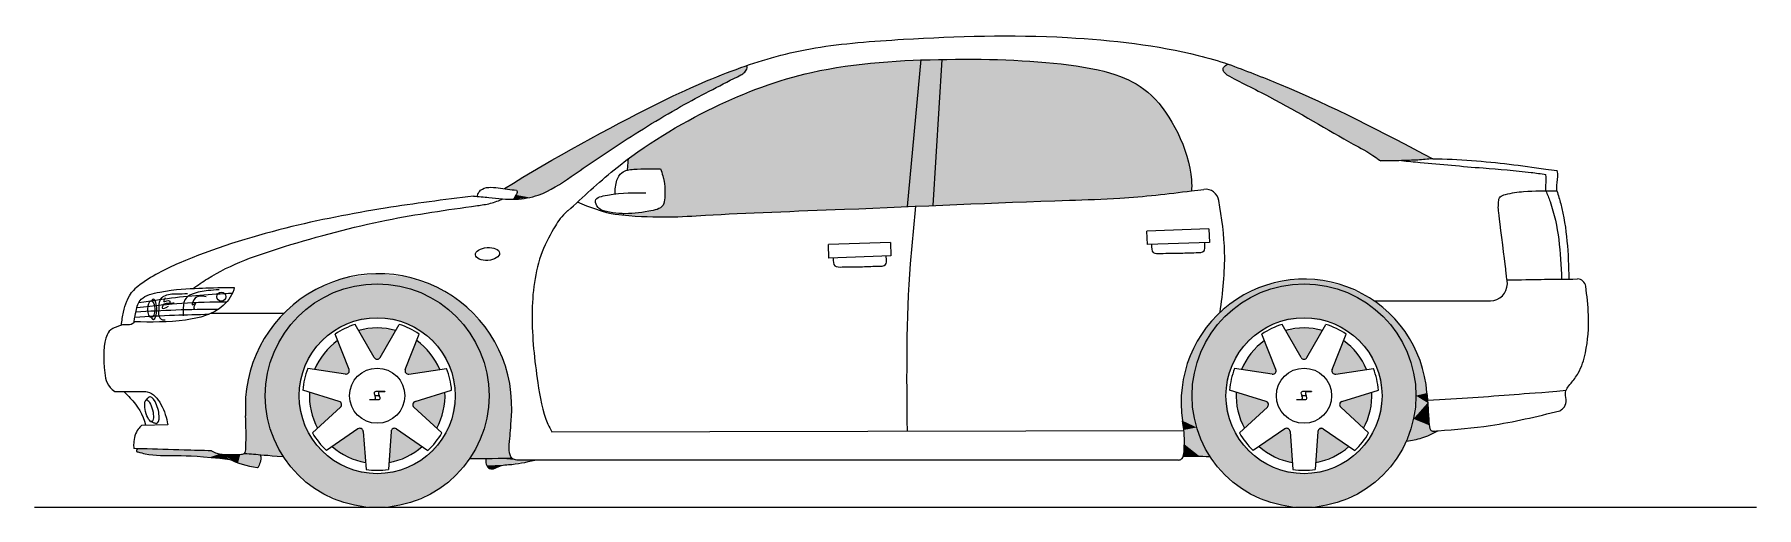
# Model space of a CAD drawing. Header units: millimetres. Extents: x 302.28 to 307.36, y 302.78 to 304.17.
import ezdxf

# ---------------------------------------------------------------- set-up
doc = ezdxf.new("R2010")
doc.units = ezdxf.units.MM
doc.layers.add('HATCH', color=7, linetype='Continuous')

# ---------------------------------------------------------------- blocks, each defined once
blk = doc.blocks.new('*U1')
at = {"layer": 'HATCH', "color": 251, "linetype": 'Continuous'}
for points in [[(116.4337, 119.6173), (116.3881, 119.6921), (116.3814, 119.6005)], [(116.3881, 119.6921), (116.4337, 119.6173), (116.3909, 119.6983)], [(116.3909, 119.6983), (116.4795, 119.6478), (116.3971, 119.7013)], [(116.4795, 119.6478), (116.3909, 119.6983), (116.4337, 119.6173)], [(116.4037, 119.6996), (116.3971, 119.7013), (116.4795, 119.6478)]]:
    blk.add_solid(points, dxfattribs=at)
blk = doc.blocks.new('*U2')
at = {"layer": 'HATCH', "color": 251, "linetype": 'Continuous'}
for points in [[(116.4519, 119.77), (116.5467, 119.8078), (116.4534, 119.7767)], [(116.5467, 119.8078), (116.4519, 119.77), (116.5419, 119.753)], [(116.4589, 119.7809), (116.4534, 119.7767), (116.5467, 119.8078)], [(116.455, 119.764), (116.5419, 119.753), (116.4519, 119.77)], [(116.5419, 119.753), (116.455, 119.764), (116.5224, 119.7016)]]:
    blk.add_solid(points, dxfattribs=at)
blk = doc.blocks.new('*U3')
at = {"layer": 'HATCH', "color": 251, "linetype": 'Continuous'}
for points in [[(116.4298, 119.8747), (116.4296, 119.8678), (116.4635, 119.9601)], [(116.4339, 119.8625), (116.4635, 119.9601), (116.4296, 119.8678)], [(116.4635, 119.9601), (116.4339, 119.8625), (116.5033, 119.9222)], [(116.4406, 119.8611), (116.5033, 119.9222), (116.4339, 119.8625)], [(116.5033, 119.9222), (116.4406, 119.8611), (116.5314, 119.8749)]]:
    blk.add_solid(points, dxfattribs=at)
blk = doc.blocks.new('*U4')
at = {"layer": 'HATCH', "color": 251, "linetype": 'Continuous'}
for points in [[(116.2925, 119.99), (116.3504, 119.906), (116.3469, 119.9975)], [(116.3383, 119.9104), (116.3435, 119.906), (116.2925, 119.99)], [(116.3504, 119.906), (116.2925, 119.99), (116.3435, 119.906)], [(116.3556, 119.9104), (116.3469, 119.9975), (116.3504, 119.906)], [(116.3469, 119.9975), (116.3556, 119.9104), (116.4014, 119.99)]]:
    blk.add_solid(points, dxfattribs=at)
blk = doc.blocks.new('*U5')
at = {"layer": 'HATCH', "color": 251, "linetype": 'Continuous'}
for points in [[(116.1906, 119.9222), (116.2641, 119.8747), (116.2304, 119.9601)], [(116.1625, 119.8749), (116.2643, 119.8678), (116.1906, 119.9222)], [(116.2641, 119.8747), (116.1906, 119.9222), (116.2643, 119.8678)], [(116.2533, 119.8611), (116.26, 119.8625), (116.1625, 119.8749)], [(116.2643, 119.8678), (116.1625, 119.8749), (116.26, 119.8625)]]:
    blk.add_solid(points, dxfattribs=at)
blk = doc.blocks.new('*U6')
at = {"layer": 'HATCH', "color": 251, "linetype": 'Continuous'}
for points in [[(116.152, 119.753), (116.235, 119.7809), (116.1472, 119.8078)], [(116.235, 119.7809), (116.152, 119.753), (116.2404, 119.7767)], [(116.1714, 119.7016), (116.2404, 119.7767), (116.152, 119.753)], [(116.2404, 119.7767), (116.1714, 119.7016), (116.242, 119.77)], [(116.2388, 119.764), (116.242, 119.77), (116.1714, 119.7016)]]:
    blk.add_solid(points, dxfattribs=at)
blk = doc.blocks.new('*U7')
at = {"layer": 'HATCH', "color": 251, "linetype": 'Continuous'}
for points in [[(116.2602, 119.6173), (116.2902, 119.6996), (116.2144, 119.6478)], [(116.3125, 119.6005), (116.2968, 119.7013), (116.2602, 119.6173)], [(116.2902, 119.6996), (116.2602, 119.6173), (116.2968, 119.7013)], [(116.2968, 119.7013), (116.3125, 119.6005), (116.303, 119.6983)], [(116.3058, 119.6921), (116.303, 119.6983), (116.3125, 119.6005)]]:
    blk.add_solid(points, dxfattribs=at)
blk = doc.blocks.new('*U8')
at = {"layer": 'HATCH', "color": 251, "linetype": 'Continuous'}
for points in [[(119.114, 119.6005), (119.1664, 119.6173), (119.1207, 119.6921)], [(119.1207, 119.6921), (119.2121, 119.6478), (119.1236, 119.6983)], [(119.2121, 119.6478), (119.1207, 119.6921), (119.1664, 119.6173)], [(119.1236, 119.6983), (119.1364, 119.6996), (119.1297, 119.7013)], [(119.1364, 119.6996), (119.1236, 119.6983), (119.2121, 119.6478)]]:
    blk.add_solid(points, dxfattribs=at)
blk = doc.blocks.new('*U9')
at = {"layer": 'HATCH', "color": 251, "linetype": 'Continuous'}
for points in [[(119.1846, 119.77), (119.2551, 119.7016), (119.1861, 119.7767)], [(119.1861, 119.7767), (119.2746, 119.753), (119.1915, 119.7809)], [(119.2746, 119.753), (119.1861, 119.7767), (119.2551, 119.7016)], [(119.2793, 119.8078), (119.1915, 119.7809), (119.2746, 119.753)], [(119.2551, 119.7016), (119.1846, 119.77), (119.1877, 119.764)]]:
    blk.add_solid(points, dxfattribs=at)
blk = doc.blocks.new('*U10')
at = {"layer": 'HATCH', "color": 251, "linetype": 'Continuous'}
for points in [[(119.1961, 119.9601), (119.1624, 119.8747), (119.236, 119.9222)], [(119.1622, 119.8678), (119.236, 119.9222), (119.1624, 119.8747)], [(119.236, 119.9222), (119.1622, 119.8678), (119.264, 119.8749)], [(119.1665, 119.8625), (119.264, 119.8749), (119.1622, 119.8678)], [(119.264, 119.8749), (119.1665, 119.8625), (119.1732, 119.8611)]]:
    blk.add_solid(points, dxfattribs=at)
blk = doc.blocks.new('*U11')
at = {"layer": 'HATCH', "color": 251, "linetype": 'Continuous'}
for points in [[(119.0251, 119.99), (119.0709, 119.9104), (119.0796, 119.9975)], [(119.0762, 119.906), (119.0796, 119.9975), (119.0709, 119.9104)], [(119.0796, 119.9975), (119.0762, 119.906), (119.134, 119.99)], [(119.083, 119.906), (119.134, 119.99), (119.0762, 119.906)], [(119.134, 119.99), (119.083, 119.906), (119.0883, 119.9104)]]:
    blk.add_solid(points, dxfattribs=at)
blk = doc.blocks.new('*U12')
at = {"layer": 'HATCH', "color": 251, "linetype": 'Continuous'}
for points in [[(118.9232, 119.9222), (118.9927, 119.8625), (118.9631, 119.9601)], [(118.9969, 119.8678), (118.9631, 119.9601), (118.9927, 119.8625)], [(118.9631, 119.9601), (118.9969, 119.8678), (118.9968, 119.8747)], [(118.8952, 119.8749), (118.9859, 119.8611), (118.9232, 119.9222)], [(118.9927, 119.8625), (118.9232, 119.9222), (118.9859, 119.8611)]]:
    blk.add_solid(points, dxfattribs=at)
blk = doc.blocks.new('*U13')
at = {"layer": 'HATCH', "color": 251, "linetype": 'Continuous'}
for points in [[(118.8846, 119.753), (118.9746, 119.77), (118.8798, 119.8078)], [(118.9731, 119.7767), (118.8798, 119.8078), (118.9746, 119.77)], [(118.8798, 119.8078), (118.9731, 119.7767), (118.9676, 119.7809)], [(118.9746, 119.77), (118.8846, 119.753), (118.9715, 119.764)], [(118.9041, 119.7016), (118.9715, 119.764), (118.8846, 119.753)]]:
    blk.add_solid(points, dxfattribs=at)
blk = doc.blocks.new('*U14')
at = {"layer": 'HATCH', "color": 251, "linetype": 'Continuous'}
for points in [[(119.0294, 119.7013), (118.947, 119.6478), (119.0356, 119.6983)], [(118.947, 119.6478), (119.0294, 119.7013), (119.0228, 119.6996)], [(118.9928, 119.6173), (119.0356, 119.6983), (118.947, 119.6478)], [(119.0356, 119.6983), (118.9928, 119.6173), (119.0384, 119.6921)], [(119.0451, 119.6005), (119.0384, 119.6921), (118.9928, 119.6173)]]:
    blk.add_solid(points, dxfattribs=at)
blk = doc.blocks.new('*U15')
at = {"layer": 'HATCH', "color": 251, "linetype": 'Continuous'}
for points in [[(116.2537, 120.1449), (116.169, 120.1125), (116.3469, 120.1275)], [(116.3435, 120.1571), (116.2537, 120.1449), (116.4337, 120.1484)], [(116.4337, 120.1484), (116.2537, 120.1449), (116.3469, 120.1275)], [(116.4337, 120.1484), (116.3469, 120.1275), (116.5195, 120.1192)], [(116.169, 120.1125), (116.0941, 120.0615), (116.1819, 120.0833)], [(116.1819, 120.0833), (116.0941, 120.0615), (116.1136, 120.0309)], [(116.3469, 120.1275), (116.169, 120.1125), (116.2615, 120.1163)], [(116.2615, 120.1163), (116.169, 120.1125), (116.1819, 120.0833)], [(116.3469, 120.1275), (116.4324, 120.1163), (116.5195, 120.1192)], [(116.5195, 120.1192), (116.4324, 120.1163), (116.5963, 120.0711)], [(116.4324, 120.1163), (116.5119, 120.0833), (116.5963, 120.0711)], [(116.5119, 120.0833), (116.5803, 120.0309), (116.5963, 120.0711)], [(116.0941, 120.0615), (116.0329, 119.9947), (116.1136, 120.0309)], [(116.1136, 120.0309), (116.0329, 119.9947), (116.0612, 119.9625)], [(116.5963, 120.0711), (116.5803, 120.0309), (116.6601, 120.0067)], [(116.5803, 120.0309), (116.6327, 119.9625), (116.6601, 120.0067)], [(116.0329, 119.9947), (115.9885, 119.9156), (116.0612, 119.9625)], [(116.6601, 120.0067), (116.6327, 119.9625), (116.7074, 119.9294)], [(116.0612, 119.9625), (115.9885, 119.9156), (116.0282, 119.8829)], [(116.6327, 119.9625), (116.6657, 119.8829), (116.7074, 119.9294)], [(116.7074, 119.9294), (116.6657, 119.8829), (116.7357, 119.8433)], [(115.9885, 119.9156), (115.9635, 119.8285), (116.0282, 119.8829)], [(116.0282, 119.8829), (115.9635, 119.8285), (116.0169, 119.7975)], [(116.6657, 119.8829), (116.6769, 119.7975), (116.7357, 119.8433)], [(115.9635, 119.8285), (115.9592, 119.738), (116.0169, 119.7975)], [(116.7357, 119.8433), (116.6769, 119.7975), (116.7435, 119.7531)], [(116.0169, 119.7975), (115.9592, 119.738), (116.0305, 119.7038)], [(116.6769, 119.7975), (116.6624, 119.7007), (116.7435, 119.7531)], [(115.9592, 119.738), (115.9602, 119.686), (116.0305, 119.7038)], [(116.7435, 119.7531), (116.6624, 119.7007), (116.7421, 119.7241)], [(115.9602, 119.686), (115.9565, 119.6279), (116.0702, 119.6178)], [(116.0305, 119.7038), (115.9602, 119.686), (116.0702, 119.6178)], [(116.6624, 119.7007), (116.6202, 119.6124), (116.7377, 119.6694)], [(116.7421, 119.7241), (116.6624, 119.7007), (116.7406, 119.7025)], [(116.7406, 119.7025), (116.6624, 119.7007), (116.7377, 119.6694)], [(115.9565, 119.6279), (115.9964, 119.624), (116.0442, 119.62)], [(115.9565, 119.6279), (116.0442, 119.62), (116.0702, 119.6178)], [(115.9964, 119.624), (116.0241, 119.6216), (116.0442, 119.62)], [(116.7377, 119.6694), (116.6202, 119.6124), (116.7361, 119.6377)], [(116.7361, 119.6377), (116.6202, 119.6124), (116.7437, 119.6141)], [(116.7437, 119.6141), (116.6202, 119.6124), (116.7035, 119.6128)], [(116.7035, 119.6128), (116.6202, 119.6124), (116.6701, 119.6126)]]:
    blk.add_solid(points, dxfattribs=at)
blk = doc.blocks.new('*U16')
at = {"layer": 'HATCH', "color": 251, "linetype": 'Continuous'}
for points in [[(116.7024, 119.6128), (116.6682, 119.6126), (116.759, 119.6075)], [(116.6682, 119.6126), (116.6702, 119.5916), (116.759, 119.6075)], [(116.8115, 119.6075), (116.6702, 119.5916), (116.7285, 119.594)], [(116.6702, 119.5916), (116.8115, 119.6075), (116.759, 119.6075)], [(116.7285, 119.594), (116.6702, 119.5916), (116.6863, 119.5814)], [(116.6702, 119.5916), (116.6771, 119.5833), (116.6863, 119.5814)], [(116.7437, 119.6141), (116.7024, 119.6128), (116.759, 119.6075)]]:
    blk.add_solid(points, dxfattribs=at)
blk = doc.blocks.new('*U17')
at = {"layer": 'HATCH', "color": 252, "linetype": 'Continuous'}
for points in [[(115.6397, 119.6413), (115.6372, 119.634), (115.8583, 119.6349)], [(115.8583, 119.6349), (115.6372, 119.634), (115.8831, 119.6258)], [(115.6372, 119.634), (115.6437, 119.6311), (115.8831, 119.6258)], [(115.6437, 119.6311), (115.658, 119.6275), (115.8831, 119.6258)], [(115.658, 119.6275), (115.6857, 119.6228), (115.8831, 119.6258)], [(115.8831, 119.6258), (115.6857, 119.6228), (115.8094, 119.6193)], [(115.8831, 119.6258), (115.8094, 119.6193), (115.8531, 119.6159)], [(115.8831, 119.6258), (115.8531, 119.6159), (115.9126, 119.6094)], [(115.6857, 119.6228), (115.7452, 119.6208), (115.8094, 119.6193)]]:
    blk.add_solid(points, dxfattribs=at)
blk = doc.blocks.new('*U18')
at = {"layer": 'HATCH', "color": 251, "linetype": 'Continuous'}
for points in [[(115.8831, 119.6258), (115.9369, 119.5996), (115.9435, 119.6246)], [(115.9435, 119.6246), (115.9369, 119.5996), (116.0022, 119.6235)], [(116.0022, 119.6235), (115.9369, 119.5996), (116.0014, 119.5999)], [(115.9565, 119.6279), (115.9435, 119.6246), (116.0022, 119.6235)], [(116.0014, 119.5999), (115.9369, 119.5996), (115.9955, 119.5852)]]:
    blk.add_solid(points, dxfattribs=at)
blk = doc.blocks.new('*U19')
at = {"layer": 'HATCH', "linetype": 'Continuous'}
for points in [[(117.9866, 120.3586), (118.6284, 120.6844), (118.0127, 120.7895)], [(118.0127, 120.7895), (118.5791, 120.7203), (118.1245, 120.7899)], [(118.5791, 120.7203), (118.0127, 120.7895), (118.6284, 120.6844)], [(118.5296, 120.7423), (118.1245, 120.7899), (118.5791, 120.7203)], [(118.1245, 120.7899), (118.5296, 120.7423), (118.2319, 120.7867)], [(118.4332, 120.7665), (118.2319, 120.7867), (118.5296, 120.7423)], [(118.2319, 120.7867), (118.4332, 120.7665), (118.3348, 120.7792)], [(118.6284, 120.6844), (117.9866, 120.3586), (118.675, 120.6289)], [(118.3611, 120.3734), (118.675, 120.6289), (117.9866, 120.3586)], [(118.675, 120.6289), (118.3611, 120.3734), (118.7142, 120.558)], [(118.5553, 120.3817), (118.7142, 120.558), (118.3611, 120.3734)], [(118.7142, 120.558), (118.5553, 120.3817), (118.7404, 120.4792)], [(118.7479, 120.4018), (118.7404, 120.4792), (118.5553, 120.3817)], [(118.7404, 120.4792), (118.7479, 120.4018), (118.747, 120.4391)], [(118.748, 120.4018), (118.747, 120.4391), (118.7479, 120.4018)]]:
    blk.add_solid(points, dxfattribs=at)
blk = doc.blocks.new('*U20')
at = {"layer": 'HATCH', "color": 251, "linetype": 'Continuous'}
for points in [[(119.0392, 120.1391), (118.9581, 120.1203), (119.0796, 120.1275)], [(119.0392, 120.1391), (119.0796, 120.1275), (119.1224, 120.1389)], [(119.1224, 120.1389), (119.0796, 120.1275), (119.2034, 120.1198)], [(118.8834, 120.0834), (118.8191, 120.0306), (118.9146, 120.0833)], [(118.9146, 120.0833), (118.8191, 120.0306), (118.8462, 120.0309)], [(118.9581, 120.1203), (118.8834, 120.0834), (118.9942, 120.1163)], [(118.9942, 120.1163), (118.8834, 120.0834), (118.9146, 120.0833)], [(119.0796, 120.1275), (118.9581, 120.1203), (118.9942, 120.1163)], [(119.0796, 120.1275), (119.165, 120.1163), (119.2034, 120.1198)], [(119.2034, 120.1198), (119.165, 120.1163), (119.278, 120.0827)], [(119.165, 120.1163), (119.2446, 120.0833), (119.278, 120.0827)], [(119.2446, 120.0833), (119.3129, 120.0309), (119.278, 120.0827)], [(119.278, 120.0827), (119.3129, 120.0309), (119.3421, 120.0297)], [(118.8191, 120.0306), (118.7685, 119.9644), (118.7938, 119.9625)], [(118.8462, 120.0309), (118.8191, 120.0306), (118.7938, 119.9625)], [(119.3129, 120.0309), (119.3654, 119.9625), (119.3421, 120.0297)], [(119.3421, 120.0297), (119.3654, 119.9625), (119.3924, 119.9633)], [(118.7685, 119.9644), (118.7344, 119.8885), (118.7938, 119.9625)], [(118.7938, 119.9625), (118.7344, 119.8885), (118.7608, 119.8829)], [(119.3924, 119.9633), (119.3654, 119.9625), (119.4263, 119.8873)], [(119.3654, 119.9625), (119.3983, 119.8829), (119.4263, 119.8873)], [(118.7344, 119.8885), (118.7184, 119.8068), (118.7608, 119.8829)], [(118.7608, 119.8829), (118.7184, 119.8068), (118.7496, 119.7975)], [(119.4263, 119.8873), (119.3983, 119.8829), (119.442, 119.8055)], [(119.3983, 119.8829), (119.4096, 119.7975), (119.442, 119.8055)], [(118.7184, 119.8068), (118.7215, 119.7236), (118.7496, 119.7975)], [(118.7496, 119.7975), (118.7215, 119.7236), (118.7631, 119.704)], [(119.4096, 119.7975), (119.4024, 119.7292), (119.444, 119.7765)], [(119.444, 119.7765), (119.4024, 119.7292), (119.4454, 119.7563)], [(119.442, 119.8055), (119.4096, 119.7975), (119.444, 119.7765)], [(119.4024, 119.7292), (119.3813, 119.6639), (119.4487, 119.7103)], [(119.4454, 119.7563), (119.4024, 119.7292), (119.4472, 119.7337)], [(119.4472, 119.7337), (119.4024, 119.7292), (119.4487, 119.7103)], [(118.7215, 119.7236), (118.725, 119.6964), (118.7631, 119.704)], [(118.7631, 119.704), (118.725, 119.6964), (118.8026, 119.6181)], [(118.725, 119.6964), (118.7265, 119.6778), (118.8026, 119.6181)], [(118.7265, 119.6778), (118.7267, 119.6544), (118.8026, 119.6181)], [(119.4487, 119.7103), (119.3813, 119.6639), (119.4538, 119.6959)], [(119.4538, 119.6959), (119.3813, 119.6639), (119.4742, 119.6941)], [(119.4742, 119.6941), (119.3813, 119.6639), (119.4278, 119.6736)], [(118.7267, 119.6544), (118.7235, 119.6195), (118.7525, 119.6194)], [(118.7267, 119.6544), (118.7525, 119.6194), (118.7716, 119.6191)], [(118.7267, 119.6544), (118.7716, 119.6191), (118.8026, 119.6181)]]:
    blk.add_solid(points, dxfattribs=at)
blk = doc.blocks.new('*U21')
at = {"layer": 'HATCH', "linetype": 'Continuous'}
for points in [[(117.4193, 120.7438), (117.3072, 120.7215), (117.2489, 120.6545)], [(117.437, 120.7715), (117.3072, 120.7215), (117.4334, 120.755)], [(117.4334, 120.755), (117.3072, 120.7215), (117.4193, 120.7438)], [(117.3072, 120.7215), (117.234, 120.6885), (117.2489, 120.6545)], [(117.1485, 120.6467), (117.0486, 120.595), (117.0843, 120.555)], [(117.2489, 120.6545), (117.1485, 120.6467), (117.0843, 120.555)], [(117.234, 120.6885), (117.1485, 120.6467), (117.2489, 120.6545)], [(117.0486, 120.595), (116.9398, 120.536), (117.0843, 120.555)], [(117.0843, 120.555), (116.9398, 120.536), (116.9247, 120.4478)], [(116.9398, 120.536), (116.7221, 120.4083), (116.9247, 120.4478)], [(116.9247, 120.4478), (116.7221, 120.4083), (116.8423, 120.3975)], [(116.7221, 120.4083), (116.7579, 120.4035), (116.8423, 120.3975)], [(116.7565, 120.3898), (116.7489, 120.3771), (116.7968, 120.3823)], [(116.7579, 120.4035), (116.7565, 120.3898), (116.8423, 120.3975)], [(116.8423, 120.3975), (116.7565, 120.3898), (116.7968, 120.3823)]]:
    blk.add_solid(points, dxfattribs=at)
blk = doc.blocks.new('*U22')
at = {"layer": 'HATCH', "linetype": 'Continuous'}
for points in [[(119.2446, 120.0833), (118.8462, 120.0309), (119.3129, 120.0309)], [(118.9146, 120.0833), (118.8462, 120.0309), (119.2446, 120.0833)], [(119.165, 120.1163), (118.9146, 120.0833), (119.2446, 120.0833)], [(118.9942, 120.1163), (118.9146, 120.0833), (119.165, 120.1163)], [(119.0796, 120.1275), (118.9942, 120.1163), (119.165, 120.1163)], [(118.8462, 120.0309), (118.7938, 119.9625), (119.0085, 120.0163)], [(118.8462, 120.0309), (119.0796, 120.0275), (119.3129, 120.0309)], [(118.8462, 120.0309), (119.0085, 120.0163), (119.0796, 120.0275)], [(119.3129, 120.0309), (119.0796, 120.0275), (119.1507, 120.0163)], [(119.3129, 120.0309), (119.1507, 120.0163), (119.3654, 119.9625)], [(119.0085, 120.0163), (118.7938, 119.9625), (118.9444, 119.9836)], [(118.9444, 119.9836), (118.7938, 119.9625), (118.8935, 119.9327)], [(119.1507, 120.0163), (119.2148, 119.9836), (119.3654, 119.9625)], [(119.2148, 119.9836), (119.2657, 119.9327), (119.3654, 119.9625)], [(118.7938, 119.9625), (118.7608, 119.8829), (118.8935, 119.9327)], [(118.8935, 119.9327), (118.7608, 119.8829), (118.8608, 119.8686)], [(119.3654, 119.9625), (119.2657, 119.9327), (119.3983, 119.8829)], [(119.2657, 119.9327), (119.2983, 119.8686), (119.3983, 119.8829)], [(118.7608, 119.8829), (118.7496, 119.7975), (118.8608, 119.8686)], [(119.3983, 119.8829), (119.2983, 119.8686), (119.4096, 119.7975)], [(118.8608, 119.8686), (118.7496, 119.7975), (118.8496, 119.7975)], [(119.2983, 119.8686), (119.3096, 119.7975), (119.4096, 119.7975)], [(118.7496, 119.7975), (118.7608, 119.7121), (118.8496, 119.7975)], [(118.8496, 119.7975), (118.7608, 119.7121), (118.8608, 119.7264)], [(119.4096, 119.7975), (119.2983, 119.7264), (119.3983, 119.7121)], [(119.3096, 119.7975), (119.2983, 119.7264), (119.4096, 119.7975)], [(118.8608, 119.7264), (118.7608, 119.7121), (118.8935, 119.6623)], [(119.2983, 119.7264), (119.2657, 119.6623), (119.3983, 119.7121)], [(118.7608, 119.7121), (118.7938, 119.6325), (118.8935, 119.6623)], [(119.3983, 119.7121), (119.2657, 119.6623), (119.3654, 119.6325)], [(118.8935, 119.6623), (118.7938, 119.6325), (118.9444, 119.6114)], [(118.7938, 119.6325), (118.8462, 119.5642), (118.9444, 119.6114)], [(119.2657, 119.6623), (119.2148, 119.6114), (119.3654, 119.6325)], [(119.3654, 119.6325), (119.2148, 119.6114), (119.3129, 119.5642)], [(118.9444, 119.6114), (118.8462, 119.5642), (119.0085, 119.5788)], [(119.0085, 119.5788), (118.8462, 119.5642), (119.0796, 119.5675)], [(119.1507, 119.5788), (119.0796, 119.5675), (119.3129, 119.5642)], [(119.2148, 119.6114), (119.1507, 119.5788), (119.3129, 119.5642)], [(119.0796, 119.5675), (118.8462, 119.5642), (119.3129, 119.5642)], [(118.8462, 119.5642), (118.9146, 119.5117), (119.3129, 119.5642)], [(119.3129, 119.5642), (118.9146, 119.5117), (119.2446, 119.5117)], [(118.9146, 119.5117), (118.9942, 119.4788), (119.2446, 119.5117)], [(119.2446, 119.5117), (118.9942, 119.4788), (119.165, 119.4788)], [(118.9942, 119.4788), (119.0796, 119.4675), (119.165, 119.4788)]]:
    blk.add_solid(points, dxfattribs=at)
blk = doc.blocks.new('*U23')
at = {"layer": 'HATCH', "linetype": 'Continuous'}
for points in [[(116.5119, 120.0833), (116.1136, 120.0309), (116.5803, 120.0309)], [(116.1819, 120.0833), (116.1136, 120.0309), (116.5119, 120.0833)], [(116.4324, 120.1163), (116.1819, 120.0833), (116.5119, 120.0833)], [(116.2615, 120.1163), (116.1819, 120.0833), (116.4324, 120.1163)], [(116.3469, 120.1275), (116.2615, 120.1163), (116.4324, 120.1163)], [(116.1136, 120.0309), (116.0612, 119.9625), (116.2759, 120.0163)], [(116.1136, 120.0309), (116.3469, 120.0275), (116.5803, 120.0309)], [(116.1136, 120.0309), (116.2759, 120.0163), (116.3469, 120.0275)], [(116.5803, 120.0309), (116.3469, 120.0275), (116.418, 120.0163)], [(116.5803, 120.0309), (116.418, 120.0163), (116.6327, 119.9625)], [(116.2759, 120.0163), (116.0612, 119.9625), (116.2118, 119.9836)], [(116.2118, 119.9836), (116.0612, 119.9625), (116.1609, 119.9327)], [(116.418, 120.0163), (116.4821, 119.9836), (116.6327, 119.9625)], [(116.4821, 119.9836), (116.533, 119.9327), (116.6327, 119.9625)], [(116.0612, 119.9625), (116.0282, 119.8829), (116.1609, 119.9327)], [(116.1609, 119.9327), (116.0282, 119.8829), (116.1282, 119.8686)], [(116.6327, 119.9625), (116.533, 119.9327), (116.6657, 119.8829)], [(116.533, 119.9327), (116.5657, 119.8686), (116.6657, 119.8829)], [(116.0282, 119.8829), (116.0169, 119.7975), (116.1282, 119.8686)], [(116.6657, 119.8829), (116.5657, 119.8686), (116.6769, 119.7975)], [(116.1282, 119.8686), (116.0169, 119.7975), (116.1169, 119.7975)], [(116.5657, 119.8686), (116.5769, 119.7975), (116.6769, 119.7975)], [(116.0169, 119.7975), (116.0282, 119.7121), (116.1169, 119.7975)], [(116.1169, 119.7975), (116.0282, 119.7121), (116.1282, 119.7264)], [(116.6769, 119.7975), (116.5657, 119.7264), (116.6657, 119.7121)], [(116.5769, 119.7975), (116.5657, 119.7264), (116.6769, 119.7975)], [(116.1282, 119.7264), (116.0282, 119.7121), (116.1609, 119.6623)], [(116.5657, 119.7264), (116.533, 119.6623), (116.6657, 119.7121)], [(116.0282, 119.7121), (116.0612, 119.6325), (116.1609, 119.6623)], [(116.6657, 119.7121), (116.533, 119.6623), (116.6327, 119.6325)], [(116.1609, 119.6623), (116.0612, 119.6325), (116.2118, 119.6114)], [(116.0612, 119.6325), (116.1136, 119.5642), (116.2118, 119.6114)], [(116.533, 119.6623), (116.4821, 119.6114), (116.6327, 119.6325)], [(116.6327, 119.6325), (116.4821, 119.6114), (116.5803, 119.5642)], [(116.2118, 119.6114), (116.1136, 119.5642), (116.2759, 119.5788)], [(116.2759, 119.5788), (116.1136, 119.5642), (116.3469, 119.5675)], [(116.418, 119.5788), (116.3469, 119.5675), (116.5803, 119.5642)], [(116.4821, 119.6114), (116.418, 119.5788), (116.5803, 119.5642)], [(116.3469, 119.5675), (116.1136, 119.5642), (116.5803, 119.5642)], [(116.1136, 119.5642), (116.1819, 119.5117), (116.5803, 119.5642)], [(116.5803, 119.5642), (116.1819, 119.5117), (116.5119, 119.5117)], [(116.1819, 119.5117), (116.2615, 119.4788), (116.5119, 119.5117)], [(116.5119, 119.5117), (116.2615, 119.4788), (116.4324, 119.4788)], [(116.2615, 119.4788), (116.3469, 119.4675), (116.4324, 119.4788)]]:
    blk.add_solid(points, dxfattribs=at)
blk = doc.blocks.new('*U24')
at = {"layer": 'HATCH', "color": 251, "linetype": 'Continuous'}
for points in [[(117.9616, 120.5724), (117.9508, 120.7883), (117.9104, 120.3553)], [(117.9616, 120.5724), (118.0127, 120.7895), (117.9508, 120.7883)], [(117.9616, 120.5724), (117.9866, 120.3586), (118.0127, 120.7895)], [(117.9616, 120.5724), (117.9104, 120.3553), (117.9866, 120.3586)]]:
    blk.add_solid(points, dxfattribs=at)
blk = doc.blocks.new('*U25')
at = {"layer": 'HATCH', "linetype": 'Continuous'}
for points in [[(117.6098, 120.7471), (117.5012, 120.7151), (117.9104, 120.3553)], [(117.7221, 120.7688), (117.6098, 120.7471), (117.9104, 120.3553)], [(117.8365, 120.7816), (117.7221, 120.7688), (117.9104, 120.3553)], [(117.9507, 120.788), (117.8365, 120.7816), (117.9104, 120.3553)], [(117.5012, 120.7151), (117.3951, 120.6734), (117.9104, 120.3553)], [(117.3951, 120.6734), (117.2904, 120.623), (117.9104, 120.3553)], [(117.2904, 120.623), (117.1874, 120.5641), (117.9104, 120.3553)], [(117.1874, 120.5641), (117.0883, 120.4968), (117.182, 120.4669)], [(117.1874, 120.5641), (117.182, 120.4669), (117.9104, 120.3553)], [(117.0883, 120.4968), (117.0851, 120.463), (117.182, 120.4669)], [(117.182, 120.4669), (117.1951, 120.4116), (117.9104, 120.3553)], [(117.1951, 120.4116), (117.1949, 120.3821), (117.9104, 120.3553)], [(117.0731, 120.3345), (117.0727, 120.3303), (117.3706, 120.3331)], [(117.1294, 120.3388), (117.0731, 120.3345), (117.4729, 120.3378)], [(117.4729, 120.3378), (117.0731, 120.3345), (117.3706, 120.3331)], [(117.1603, 120.3439), (117.1294, 120.3388), (117.4729, 120.3378)], [(117.1868, 120.3555), (117.1603, 120.3439), (117.9104, 120.3553)], [(117.9104, 120.3553), (117.1603, 120.3439), (117.4729, 120.3378)], [(117.1949, 120.3821), (117.1868, 120.3555), (117.9104, 120.3553)], [(117.3706, 120.3331), (117.0727, 120.3303), (117.2782, 120.3279)], [(117.0727, 120.3303), (117.1343, 120.3261), (117.2782, 120.3279)], [(117.2782, 120.3279), (117.1343, 120.3261), (117.187, 120.3248)]]:
    blk.add_solid(points, dxfattribs=at)
blk = doc.blocks.new('*U26')
at = {"layer": 'HATCH', "linetype": 'Continuous'}
for points in [[(118.842, 120.7651), (118.8414, 120.7569), (119.0107, 120.7152)], [(118.8414, 120.7569), (118.8443, 120.7522), (119.0107, 120.7152)], [(118.8559, 120.776), (118.842, 120.7651), (119.0107, 120.7152)], [(118.8443, 120.7522), (118.8525, 120.7444), (119.0107, 120.7152)], [(118.8525, 120.7444), (118.9649, 120.6859), (119.0107, 120.7152)], [(119.0107, 120.7152), (118.9649, 120.6859), (119.1625, 120.6475)], [(118.9649, 120.6859), (119.0828, 120.6213), (119.1625, 120.6475)], [(119.1625, 120.6475), (119.0828, 120.6213), (119.4592, 120.4967)], [(119.0828, 120.6213), (119.1933, 120.5576), (119.4592, 120.4967)], [(119.1933, 120.5576), (119.2439, 120.5294), (119.4592, 120.4967)], [(119.2439, 120.5294), (119.2709, 120.5134), (119.4592, 120.4967)], [(119.2709, 120.5134), (119.2864, 120.5034), (119.4592, 120.4967)], [(119.2864, 120.5034), (119.3058, 120.4901), (119.4592, 120.4967)], [(119.4592, 120.4967), (119.3058, 120.4901), (119.4, 120.4921)], [(119.4, 120.4921), (119.3058, 120.4901), (119.3673, 120.4911)], [(119.3673, 120.4911), (119.3058, 120.4901), (119.3647, 120.491)]]:
    blk.add_solid(points, dxfattribs=at)

msp = doc.modelspace()

# ---------------------------------------------------------------- linework, layer by layer
for p, q in [((304.8562, 303.6663), (304.8967, 304.1001)), ((304.9324, 303.6696), (304.9586, 304.1005)), ((304.031, 303.774), (304.0342, 303.8088)), ((304.0186, 303.6413), (304.019, 303.6454)), ((305.7452, 303.6006), (305.5622, 303.5941)), ((305.5636, 303.5541), (305.5622, 303.5941)), ((305.7452, 303.6006), (305.7466, 303.5606)), ((304.8062, 303.5607), (304.6232, 303.5542)), ((304.6246, 303.5142), (304.6232, 303.5542)), ((304.8062, 303.5607), (304.8077, 303.5207)), ((305.7466, 303.5606), (305.5636, 303.5541)), ((304.8077, 303.5207), (304.6246, 303.5142)), ((306.2314, 303.3887), (306.5749, 303.3887)), ((302.8033, 303.3516), (303.0176, 303.3516)), ((303.21, 303.1856), (303.1687, 303.2902)), ((303.2841, 303.2214), (303.2281, 303.3188)), ((303.3015, 303.2214), (303.3575, 303.3188)), ((303.3756, 303.1856), (303.4168, 303.2902)), ((305.9426, 303.1856), (305.9014, 303.2902)), ((306.0168, 303.2214), (305.9607, 303.3188)), ((306.0341, 303.2214), (306.0901, 303.3188)), ((306.1083, 303.1856), (306.1495, 303.2902)), ((303.1991, 303.1721), (303.088, 303.189)), ((303.3864, 303.1721), (303.4975, 303.189)), ((305.9318, 303.1721), (305.8207, 303.189)), ((306.1191, 303.1721), (306.2302, 303.189)), ((303.1808, 303.0918), (303.0734, 303.1248)), ((303.4047, 303.0918), (303.5122, 303.1248)), ((305.9135, 303.0918), (305.806, 303.1248)), ((306.1374, 303.0918), (306.2448, 303.1248)), ((303.1847, 303.0749), (303.1022, 302.9986)), ((303.4009, 303.0749), (303.4834, 302.9986)), ((305.9173, 303.0749), (305.8348, 302.9986)), ((306.1335, 303.0749), (306.216, 302.9986)), ((302.6757, 303.023), (302.598, 303.0205)), ((303.236, 303.0106), (303.1433, 302.9471)), ((303.2516, 303.0031), (303.2599, 302.891)), ((303.3339, 303.0031), (303.3257, 302.891)), ((303.3496, 303.0106), (303.4423, 302.9471)), ((303.8073, 303.0023), (305.671, 303.006)), ((305.9686, 303.0106), (305.8759, 302.9471)), ((305.9843, 303.0031), (305.9925, 302.891)), ((306.0666, 303.0031), (306.0584, 302.891)), ((306.0822, 303.0106), (306.175, 302.9471)), ((305.6558, 302.9185), (303.7049, 302.9185))]:
    msp.add_line(p, q)
at = {"color": 7}
for p, q in [((303.3152, 303.121), (303.2911, 303.121)), ((303.3152, 303.1203), (303.304, 303.1203)), ((303.3152, 303.121), (303.3152, 303.1203)), ((306.0478, 303.121), (306.0237, 303.121)), ((306.0478, 303.1203), (306.0367, 303.1203)), ((306.0478, 303.121), (306.0478, 303.1203)), ((303.2702, 303.0969), (303.2702, 303.0976)), ((303.2702, 303.0976), (303.2813, 303.0976)), ((303.2702, 303.0969), (303.2943, 303.0969)), ((303.2862, 303.1094), (303.2989, 303.1094)), ((303.2991, 303.1085), (303.2864, 303.1085)), ((306.0028, 303.0969), (306.0028, 303.0976)), ((306.0028, 303.0976), (306.0139, 303.0976)), ((306.0028, 303.0969), (306.0269, 303.0969)), ((306.0188, 303.1094), (306.0315, 303.1094)), ((306.0318, 303.1085), (306.0191, 303.1085))]:
    msp.add_line(p, q, dxfattribs=at)
at = {"color": 250}
msp.add_line((307.3597, 302.7785), (302.2823, 302.7785), dxfattribs=at)
for centre, radius in [((303.2928, 303.1085), 0.33), ((306.0254, 303.1085), 0.33), ((303.2928, 303.1085), 0.23), ((306.0254, 303.1085), 0.23), ((306.0254, 303.1085), 0.23), ((303.2928, 303.1085), 0.0814), ((306.0254, 303.1085), 0.0814)]:
    msp.add_circle(centre, radius)
at = {"color": 251}
msp.add_circle((302.8333, 303.4005), 0.0133, dxfattribs=at)
for centre, radius, start, end in [((305.735, 303.6775), 0.04, 9.3587, 96.9795), ((303.2968, 303.0755), 0.3927, 358.3338, 183.865), ((306.026, 303.0896), 0.3628, 4.2604, 188.7176), ((306.5749, 303.4387), 0.05, 270, 359.7725), ((306.8311, 303.4279), 0.025, 7.6267, 88.2837), ((303.2928, 303.1085), 0.22, 107.1047, 124.3239), ((303.2928, 303.1085), 0.2, 74.2012, 105.7988), ((303.2928, 303.1085), 0.22, 55.6761, 72.8953), ((306.0254, 303.1085), 0.22, 107.1047, 124.3239), ((306.0254, 303.1085), 0.2, 74.2012, 105.7988), ((306.0254, 303.1085), 0.22, 55.6761, 72.8953), ((303.2928, 303.1085), 0.2, 125.6298, 157.2274), ((303.2928, 303.2264), 0.01, 209.9111, 330.0889), ((303.2928, 303.1085), 0.2, 22.7726, 54.3702), ((306.0254, 303.1085), 0.2, 125.6298, 157.2274), ((306.0254, 303.2264), 0.01, 209.9111, 330.0889), ((306.0254, 303.1085), 0.2, 22.7726, 54.3702), ((303.2928, 303.1085), 0.22, 158.5333, 175.7524), ((303.2007, 303.182), 0.01, 261.3396, 21.5175), ((303.3849, 303.182), 0.01, 158.4825, 278.6604), ((303.2928, 303.1085), 0.22, 4.2476, 21.4667), ((306.0254, 303.1085), 0.22, 158.5333, 175.7524), ((305.9333, 303.182), 0.01, 261.3396, 21.5175), ((306.1176, 303.182), 0.01, 158.4825, 278.6604), ((306.0254, 303.1085), 0.22, 4.2476, 21.4667), ((303.2928, 303.1085), 0.2, 177.0583, 208.6559), ((303.1779, 303.0823), 0.01, 312.7682, 72.9461), ((303.4077, 303.0823), 0.01, 107.0539, 227.2318), ((303.2928, 303.1085), 0.2, 331.3441, 2.9417), ((306.0254, 303.1085), 0.2, 177.0583, 208.6559), ((305.9105, 303.0823), 0.01, 312.7682, 72.9461), ((306.1403, 303.0823), 0.01, 107.0539, 227.2318), ((306.0254, 303.1085), 0.2, 331.3441, 2.9417), ((303.2928, 303.1085), 0.22, 209.9618, 227.181), ((303.2417, 303.0023), 0.01, 4.1968, 124.3747), ((303.3439, 303.0023), 0.01, 55.6253, 175.8032), ((303.2928, 303.1085), 0.22, 312.819, 330.0382), ((306.0254, 303.1085), 0.22, 209.9618, 227.181), ((305.9743, 303.0023), 0.01, 4.1968, 124.3747), ((306.0766, 303.0023), 0.01, 55.6253, 175.8032), ((306.0254, 303.1085), 0.22, 312.819, 330.0382), ((303.2928, 303.1085), 0.2, 228.4869, 260.0845), ((303.2928, 303.1085), 0.2, 279.9155, 311.5131), ((306.0254, 303.1085), 0.2, 228.4869, 260.0845), ((306.0254, 303.1085), 0.2, 279.9155, 311.5131), ((303.2928, 303.1085), 0.22, 261.3904, 278.6096), ((306.0254, 303.1085), 0.22, 261.3904, 278.6096)]:
    msp.add_arc(centre, radius, start, end)
for centre, major_axis, ratio in [((303.618, 303.5267), (-0.0354, -0.0026), 0.532948), ((302.6203, 303.064), (-0.008, 0.032), 0.317781)]:
    msp.add_ellipse(centre, major_axis=major_axis, ratio=ratio)
msp.add_ellipse((302.6268, 303.3637), major_axis=(0, 0.0243), ratio=0.416733, dxfattribs=at)
msp.add_ellipse((302.6329, 303.3634), major_axis=(0, 0.0301), ratio=0.336471, start_param=2.493389, end_param=6.897416, dxfattribs=at)
msp.add_ellipse((302.6326, 303.0662), major_axis=(-0.0105, 0.0391), ratio=0.352994, start_param=3.007013, end_param=6.45608)
for points, knots in [([(303.6679, 303.7193), (303.8095, 303.8079), (304.1321, 303.9831), (304.3531, 304.0765), (304.5673, 304.1402), (304.9122, 304.1666), (305.287, 304.1782), (305.6302, 304.1378), (305.7733, 304.0963), (305.8018, 304.087)], [0.760034, 0.760034, 0.760034, 0.760034, 39.058374, 71.954241, 100.953238, 128.117009, 175.706003, 213.32447, 223.046608, 223.046608, 223.046608, 223.046608]), ([(303.8553, 303.6535), (303.8999, 303.6951), (304.0301, 303.8167), (304.2768, 303.9658), (304.5974, 304.0861), (304.9878, 304.1066), (305.2842, 304.0967), (305.4692, 304.0614), (305.6056, 303.992), (305.692, 303.8255), (305.6946, 303.7211), (305.6937, 303.7117)], [0, 0, 0, 0, 12.873797, 37.609921, 60.409295, 90.215333, 121.5015, 133.247997, 141.249211, 156.508062, 158.464321, 158.464321, 158.464321, 158.464321]), ([(305.7983, 304.0554), (305.7919, 304.061), (305.7854, 304.0679), (305.7875, 304.0789), (305.7956, 304.0848), (305.8018, 304.087)], [0.868591, 0.868591, 0.868591, 0.868591, 1.416676, 2.344638, 3.673283, 3.673283, 3.673283, 3.673283]), ([(305.8018, 304.087), (305.8524, 304.0677), (306.0597, 303.9887), (306.2566, 303.8859), (306.405, 303.8076)], [0, 0, 0, 0, 16.252175, 66.522534, 66.522534, 66.522534, 66.522534]), ([(303.5766, 303.6976), (303.5918, 303.6962), (303.6332, 303.6923), (303.6972, 303.6845), (303.7839, 303.6994), (303.8819, 303.7665), (304.0208, 303.8618), (304.1868, 303.9643), (304.3096, 304.0266), (304.3652, 304.0548)], [2.45933, 2.45933, 2.45933, 2.45933, 5.694942, 11.250537, 16.029315, 23.90431, 35.918754, 51.845703, 65.01147, 65.01147, 65.01147, 65.01147]), ([(304.3652, 304.0548), (304.3693, 304.0571), (304.3776, 304.0618), (304.384, 304.0736), (304.3834, 304.0803), (304.3828, 304.0825)], [0, 0, 0, 0, 1.004959, 2.008356, 2.530982, 2.530982, 2.530982, 2.530982]), ([(305.7983, 304.0554), (305.8353, 304.0343), (305.9673, 303.9715), (306.1215, 303.8764), (306.213, 303.8281), (306.2458, 303.8049), (306.2516, 303.8011)], [2.246031, 2.246031, 2.246031, 2.246031, 11.884137, 31.09358, 36.459437, 37.13084, 37.13084, 37.13084, 37.13084]), ([(306.405, 303.8076), (306.3902, 303.8062), (306.3597, 303.8032), (306.3084, 303.8018), (306.2721, 303.8013), (306.2516, 303.8011)], [0, 0, 0, 0, 4.463761, 9.212193, 15.364085, 15.364085, 15.364085, 15.364085]), ([(306.3131, 303.8021), (306.3314, 303.8003), (306.4115, 303.7927), (306.5386, 303.7809), (306.6625, 303.7721), (306.7239, 303.7634), (306.7385, 303.7613)], [0, 0, 0, 0, 5.509849, 24.128123, 38.30791, 42.735133, 42.735133, 42.735133, 42.735133]), ([(306.405, 303.8076), (306.4417, 303.8072), (306.5639, 303.8012), (306.675, 303.7863), (306.7604, 303.774), (306.7716, 303.7724)], [0, 0, 0, 0, 10.982677, 33.469017, 36.857537, 36.857537, 36.857537, 36.857537]), ([(303.9942, 303.7033), (303.9944, 303.7172), (303.9955, 303.7398), (304.0139, 303.7728), (304.065, 303.7787), (304.1024, 303.7782), (304.1279, 303.7778)], [0.649735, 0.649735, 0.649735, 0.649735, 4.797722, 7.421279, 11.11524, 18.942617, 18.942617, 18.942617, 18.942617]), ([(306.7384, 303.713), (306.7385, 303.7185), (306.7388, 303.7346), (306.7399, 303.751), (306.7385, 303.7613)], [0, 0, 0, 0, 1.643994, 4.828262, 4.828262, 4.828262, 4.828262]), ([(306.7707, 303.7129), (306.7708, 303.7184), (306.771, 303.7352), (306.7753, 303.7553), (306.7723, 303.7695), (306.7716, 303.7724)], [0, 0, 0, 0, 1.643994, 5.073607, 5.975305, 5.975305, 5.975305, 5.975305]), ([(303.5766, 303.6976), (303.4897, 303.6865), (303.304, 303.6628), (303.0117, 303.6058), (302.7646, 303.529), (302.6223, 303.4595), (302.5763, 303.4224), (302.5688, 303.4128)], [0, 0, 0, 0, 26.250954, 56.155924, 89.375571, 103.170892, 104.92344, 104.92344, 104.92344, 104.92344]), ([(303.5881, 303.6693), (303.6012, 303.6711), (303.6272, 303.6747), (303.6517, 303.6843), (303.664, 303.6891)], [0, 0, 0, 0, 2.766244, 5.541061, 5.541061, 5.541061, 5.541061]), ([(303.7037, 303.7145), (303.7043, 303.7133), (303.7067, 303.7086), (303.7014, 303.699), (303.6971, 303.6918), (303.6947, 303.6881)], [0, 0, 0, 0, 0.400802, 1.53074, 2.893923, 2.893923, 2.893923, 2.893923]), ([(303.8828, 303.6801), (303.9622, 303.6471), (304.1111, 303.6304), (304.2847, 303.6448), (304.7643, 303.6609), (305.1522, 303.6802), (305.5046, 303.6903), (305.6238, 303.7039), (305.6938, 303.7128)], [1.62151, 1.62151, 1.62151, 1.62151, 5.912424, 25.017919, 55.27122, 103.302952, 113.743576, 128.629649, 128.629649, 128.629649, 128.629649]), ([(305.7782, 303.3546), (305.786, 303.4134), (305.7986, 303.5234), (305.7829, 303.6329), (305.7745, 303.684)], [2.787119, 2.787119, 2.787119, 2.787119, 20.447051, 35.895611, 35.895611, 35.895611, 35.895611]), ([(306.6249, 303.4385), (306.6223, 303.4644), (306.6223, 303.4644), (306.5978, 303.6607), (306.5978, 303.6607), (306.6001, 303.6964), (306.6322, 303.7066), (306.6868, 303.713), (306.7377, 303.7133), (306.7707, 303.7129)], [0, 0, 0, 0, 5.924493, 15.618555, 23.811513, 25.921237, 27.675273, 33.080191, 42.904547, 42.904547, 42.904547, 42.904547]), ([(306.7384, 303.713), (306.7428, 303.7025), (306.7756, 303.6202), (306.7817, 303.5308), (306.785, 303.4523)], [1.869263, 1.869263, 1.869263, 1.869263, 5.268708, 28.461922, 28.461922, 28.461922, 28.461922]), ([(306.7707, 303.7129), (306.775, 303.7001), (306.8009, 303.6163), (306.8042, 303.5276), (306.8066, 303.4525)], [5.524278, 5.524278, 5.524278, 5.524278, 9.584216, 31.883505, 31.883505, 31.883505, 31.883505]), ([(302.7505, 303.4249), (302.7642, 303.4349), (302.8454, 303.4916), (303.0404, 303.5579), (303.3063, 303.6296), (303.4986, 303.6567), (303.5881, 303.6693)], [1.873735, 1.873735, 1.873735, 1.873735, 5.446878, 22.808478, 44.714343, 63.793367, 63.793367, 63.793367, 63.793367]), ([(303.8553, 303.6545), (303.8358, 303.637), (303.8123, 303.6024), (303.7607, 303.5051), (303.7421, 303.342), (303.7613, 303.1726), (303.7805, 303.0543), (303.8033, 303.0096), (303.8073, 303.0023)], [0, 0, 0, 0, 3.819344, 10.072679, 23.335064, 37.519657, 46.384038, 48.157053, 48.157053, 48.157053, 48.157053]), ([(304.8804, 303.6673), (304.8745, 303.6108), (304.8516, 303.3906), (304.8531, 303.1691), (304.8552, 303.0044)], [0.99244, 0.99244, 0.99244, 0.99244, 18.041548, 67.376683, 67.376683, 67.376683, 67.376683]), ([(302.5763, 303.3263), (302.5781, 303.3404), (302.5821, 303.3615), (302.5921, 303.401), (302.6868, 303.4234), (302.7597, 303.4249), (302.821, 303.4277), (302.8715, 303.428)], [1.662595, 1.662595, 1.662595, 1.662595, 4.349311, 8.102744, 12.907583, 24.741178, 34.061857, 34.061857, 34.061857, 34.061857]), ([(302.8715, 303.428), (302.8678, 303.4077), (302.8299, 303.3528), (302.7162, 303.3244), (302.626, 303.3254), (302.5763, 303.3263)], [2.590314, 2.590314, 2.590314, 2.590314, 8.792595, 20.687979, 35.809701, 35.809701, 35.809701, 35.809701]), ([(306.625, 303.4501), (306.637, 303.4502), (306.6867, 303.451), (306.7445, 303.4524), (306.7942, 303.4521), (306.8319, 303.4529)], [2.036139, 2.036139, 2.036139, 2.036139, 3.432054, 10.791683, 17.910676, 17.910676, 17.910676, 17.910676]), ([(306.7797, 303.0638), (306.7833, 303.0661), (306.7927, 303.0723), (306.8019, 303.0925), (306.7912, 303.1218), (306.8101, 303.141), (306.8411, 303.1823), (306.8613, 303.2499), (306.8673, 303.3399), (306.8596, 303.4034), (306.8559, 303.4312)], [0, 0, 0, 0, 1.274313, 3.355908, 6.008725, 10.369866, 13.886385, 19.937407, 30.692091, 39.210164, 39.210164, 39.210164, 39.210164]), ([(302.5388, 303.317), (302.5404, 303.3298), (302.5434, 303.3536), (302.5514, 303.3825), (302.5594, 303.3972), (302.5688, 303.4128)], [0, 0, 0, 0, 3.871217, 7.195245, 8.895588, 8.895588, 8.895588, 8.895588]), ([(302.5388, 303.317), (302.5248, 303.3119), (302.5072, 303.3043), (302.4851, 303.2798), (302.4844, 303.1941), (302.4962, 303.1363), (302.5192, 303.1209)], [0, 0, 0, 0, 1.877823, 5.282861, 15.946875, 21.167212, 21.167212, 21.167212, 21.167212]), ([(302.5192, 303.1209), (302.545, 303.1206), (302.5768, 303.1205), (302.6283, 303.1219), (302.661, 303.0808), (302.6716, 303.0432), (302.6757, 303.023)], [2.205732, 2.205732, 2.205732, 2.205732, 10.030991, 11.777684, 17.268569, 23.529402, 23.529402, 23.529402, 23.529402]), ([(302.546, 303.1207), (302.5525, 303.1146), (302.5805, 303.0871), (302.6037, 303.0515), (302.6097, 303.0214), (302.6098, 303.0209)], [2.134423, 2.134423, 2.134423, 2.134423, 4.8087, 13.884987, 14.060836, 14.060836, 14.060836, 14.060836]), ([(306.3892, 303.0958), (306.4855, 303.0988), (306.6026, 303.1103), (306.7217, 303.1176), (306.7979, 303.1245)], [4.429738, 4.429738, 4.429738, 4.429738, 29.490705, 41.336783, 41.336783, 41.336783, 41.336783]), ([(306.3878, 303.1165), (306.3915, 303.0608), (306.3942, 303.0358), (306.3942, 303.0158), (306.398, 303.0081), (306.4053, 303.0016), (306.4143, 303.0048), (306.4206, 303.0051)], [3.423621, 3.423621, 3.423621, 3.423621, 6.795471, 10.511751, 11.36807, 12.434873, 14.502864, 14.502864, 14.502864, 14.502864]), ([(302.598, 303.0205), (302.5945, 303.0173), (302.5811, 303.0035), (302.5742, 302.9776), (302.5747, 302.9576), (302.5751, 302.9523)], [1.474552, 1.474552, 1.474552, 1.474552, 2.886088, 7.302702, 8.884331, 8.884331, 8.884331, 8.884331]), ([(303.7049, 302.9185), (303.6993, 302.9194), (303.6781, 302.9259), (303.6838, 302.9829), (303.6874, 303.0207), (303.6894, 303.064)], [2.147621, 2.147621, 2.147621, 2.147621, 3.902606, 10.027666, 15.527481, 15.527481, 15.527481, 15.527481]), ([(305.6558, 302.9185), (305.6573, 302.9187), (305.6633, 302.9199), (305.6718, 302.9286), (305.6725, 302.9628), (305.6732, 302.9935), (305.6673, 303.0346)], [2.008383, 2.008383, 2.008383, 2.008383, 2.463767, 4.009221, 8.133386, 11.28855, 11.28855, 11.28855, 11.28855]), ([(306.3272, 302.9749), (306.3432, 302.976), (306.3731, 302.9833), (306.4048, 302.9955), (306.4201, 303.0051)], [1.483189, 1.483189, 1.483189, 1.483189, 4.981132, 8.541566, 8.541566, 8.541566, 8.541566]), ([(302.8042, 302.9459), (302.7773, 302.9466), (302.7088, 302.9486), (302.635, 302.9512), (302.588, 302.9523), (302.5751, 302.9523)], [2.497047, 2.497047, 2.497047, 2.497047, 10.565667, 23.04603, 24.671187, 24.671187, 24.671187, 24.671187]), ([(302.5858, 302.9528), (302.5838, 302.9494), (302.5809, 302.9443), (302.5943, 302.941), (302.6296, 302.9309), (302.7072, 302.9327), (302.7735, 302.9306), (302.8584, 302.9204)], [0, 0, 0, 0, 0.887639, 1.307085, 3.555217, 12.763089, 23.520215, 23.520215, 23.520215, 23.520215]), ([(302.8042, 302.9459), (302.8094, 302.943), (302.8276, 302.9347), (302.8577, 302.9351), (302.8806, 302.9354), (302.8893, 302.9355)], [9.70153, 9.70153, 9.70153, 9.70153, 11.497129, 15.764773, 18.404032, 18.404032, 18.404032, 18.404032]), ([(302.8282, 302.9373), (302.8365, 302.932), (302.8705, 302.912), (302.9103, 302.9016), (302.9404, 302.8964), (302.9413, 302.8962)], [2.247008, 2.247008, 2.247008, 2.247008, 5.212461, 14.079048, 14.351579, 14.351579, 14.351579, 14.351579]), ([(302.9024, 302.9389), (302.9111, 302.9379), (302.9373, 302.9352), (302.9636, 302.9332), (303.016, 302.9288)], [6.973328, 6.973328, 6.973328, 6.973328, 9.602369, 14.885754, 14.885754, 14.885754, 14.885754]), ([(302.9481, 302.9344), (302.951, 302.925), (302.9474, 302.9095), (302.9438, 302.9008), (302.9413, 302.8962)], [1.308868, 1.308868, 1.308868, 1.308868, 2.675324, 4.190853, 4.190853, 4.190853, 4.190853]), ([(303.614, 302.9236), (303.6132, 302.9178), (303.6122, 302.9066), (303.6281, 302.8843), (303.6543, 302.9045), (303.6987, 302.9053), (303.7315, 302.9121), (303.7573, 302.9185)], [0.314981, 0.314981, 0.314981, 0.314981, 2.051643, 3.654368, 7.18707, 9.357621, 17.245226, 17.245226, 17.245226, 17.245226]), ([(305.6694, 302.9304), (305.6762, 302.9304), (305.6953, 302.9304), (305.7145, 302.9304), (305.7484, 302.9291)], [5.359818, 5.359818, 5.359818, 5.359818, 7.401626, 11.101308, 11.101308, 11.101308, 11.101308])]:
    msp.add_open_spline(points, degree=3, knots=knots)
for points in [[(304.1279, 303.7778), (304.135, 303.7572), (304.1407, 303.6925), (304.1357, 303.6705), (304.0937, 303.6527), (304.0148, 303.6456), (303.9778, 303.6499), (303.9443, 303.6641), (303.9365, 303.6833), (303.9714, 303.7003), (304.0845, 303.7067)], [(303.5887, 303.6948), (303.5898, 303.703), (303.5976, 303.7145), (303.6494, 303.7216), (303.7037, 303.7145)], [(302.5763, 303.3263), (302.5723, 303.3214), (302.5501, 303.3174), (302.5388, 303.317)], [(302.6221, 303.1052), (302.6147, 303.1003), (302.6102, 303.0946)], [(302.6246, 303.0329), (302.6319, 303.0295), (302.6411, 303.027)], [(302.8893, 302.9355), (302.9015, 302.938), (302.9056, 302.9539), (302.905, 303.049)], [(306.4206, 303.0051), (306.5753, 303.0207), (306.7797, 303.0638)]]:
    msp.add_spline(points, degree=3)
for points in [[(305.6938, 303.7128), (305.7059, 303.7142), (305.718, 303.7157), (305.7302, 303.7172)], [(303.566, 302.9234), (303.5927, 302.9244), (303.6311, 302.9224), (303.6895, 302.9251)]]:
    msp.add_open_spline(points, degree=3)
at = {"color": 252}
for points, knots in [([(305.5762, 303.5546), (305.5761, 303.545), (305.576, 303.5267), (305.6164, 303.5293), (305.6559, 303.5276), (305.6953, 303.5313), (305.7326, 303.5298), (305.7338, 303.5488), (305.7327, 303.5569), (305.7321, 303.5601)], [0.039449, 0.039449, 0.039449, 0.039449, 1.721153, 3.293889, 7.068987, 10.622019, 12.314343, 13.335451, 14.024174, 14.024174, 14.024174, 14.024174]), ([(304.6372, 303.5146), (304.6371, 303.5051), (304.637, 303.4868), (304.6774, 303.4894), (304.7169, 303.4877), (304.7563, 303.4913), (304.7936, 303.4899), (304.7948, 303.5089), (304.7937, 303.517), (304.7931, 303.5202)], [0.039449, 0.039449, 0.039449, 0.039449, 1.721153, 3.293889, 7.068987, 10.622019, 12.314343, 13.335451, 14.024174, 14.024174, 14.024174, 14.024174]), ([(302.5842, 303.3685), (302.6386, 303.3746), (302.7215, 303.3842), (302.8049, 303.3855), (302.8492, 303.385)], [1.033518, 1.033518, 1.033518, 1.033518, 12.782825, 26.066516, 26.066516, 26.066516, 26.066516]), ([(302.5897, 303.3831), (302.6327, 303.3892), (302.7168, 303.4031), (302.802, 303.4082), (302.8663, 303.4114)], [0.838561, 0.838561, 0.838561, 0.838561, 7.132197, 26.419892, 26.419892, 26.419892, 26.419892]), ([(302.5783, 303.3406), (302.6171, 303.3427), (302.6901, 303.3467), (302.7632, 303.3484), (302.7974, 303.3491)], [0.952935, 0.952935, 0.952935, 0.952935, 12.606443, 22.876221, 22.876221, 22.876221, 22.876221]), ([(302.5812, 303.356), (302.6205, 303.3583), (302.7017, 303.3629), (302.783, 303.3638), (302.8249, 303.3637)], [1.744161, 1.744161, 1.744161, 1.744161, 13.543372, 26.129879, 26.129879, 26.129879, 26.129879])]:
    msp.add_open_spline(points, degree=3, knots=knots, dxfattribs=at)
at = {"color": 251}
for points, knots in [([(302.6496, 303.3434), (302.6494, 303.3522), (302.6493, 303.37), (302.6515, 303.3929), (302.672, 303.4091), (302.7003, 303.409), (302.7233, 303.4096), (302.7333, 303.4098)], [0.909648, 0.909648, 0.909648, 0.909648, 3.613007, 6.257465, 7.230874, 11.155732, 14.210632, 14.210632, 14.210632, 14.210632]), ([(302.6496, 303.3434), (302.6502, 303.3415), (302.6523, 303.3369), (302.6592, 303.3316), (302.6651, 303.3323), (302.6679, 303.3326)], [1.008938, 1.008938, 1.008938, 1.008938, 1.597338, 2.545384, 3.345696, 3.345696, 3.345696, 3.345696])]:
    msp.add_open_spline(points, degree=3, knots=knots, dxfattribs=at)
for points in [[(302.6679, 303.3968), (302.6635, 303.3868), (302.681, 303.3874), (302.6816, 303.3812), (302.6941, 303.3812), (302.6828, 303.3806), (302.6735, 303.3806), (302.6623, 303.3768), (302.6592, 303.3669), (302.6772, 303.3725)], [(302.8265, 303.4211), (302.7947, 303.4186), (302.7473, 303.4081), (302.7255, 303.3912), (302.7212, 303.3582), (302.7212, 303.3445)], [(302.7882, 303.3999), (302.7527, 303.3911), (302.7483, 303.3762), (302.7577, 303.3824), (302.7527, 303.3706), (302.7539, 303.3625)]]:
    msp.add_spline(points, degree=3, dxfattribs=at)
at = {"color": 7}
for points, knots in [([(303.2911, 303.121), (303.2895, 303.1209), (303.2864, 303.1207), (303.283, 303.1177), (303.2842, 303.114), (303.2862, 303.1094)], [0, 0, 0, 0, 5.128584, 10.434119, 17.765835, 17.765835, 17.765835, 17.765835]), ([(303.304, 303.1203), (303.3025, 303.1202), (303.2994, 303.12), (303.2961, 303.1171), (303.2971, 303.1135), (303.2989, 303.1094)], [0, 0, 0, 0, 5.128584, 10.434119, 17.399271, 17.399271, 17.399271, 17.399271]), ([(306.0237, 303.121), (306.0222, 303.1209), (306.019, 303.1207), (306.0157, 303.1177), (306.0168, 303.114), (306.0188, 303.1094)], [0, 0, 0, 0, 5.128584, 10.434119, 17.765835, 17.765835, 17.765835, 17.765835]), ([(306.0367, 303.1203), (306.0351, 303.1202), (306.032, 303.12), (306.0287, 303.1171), (306.0297, 303.1135), (306.0315, 303.1094)], [0, 0, 0, 0, 5.128584, 10.434119, 17.399271, 17.399271, 17.399271, 17.399271]), ([(303.2813, 303.0976), (303.2828, 303.0976), (303.2859, 303.0978), (303.2892, 303.1007), (303.2882, 303.1044), (303.2864, 303.1085)], [0, 0, 0, 0, 5.128584, 10.434119, 17.399271, 17.399271, 17.399271, 17.399271]), ([(303.2943, 303.0969), (303.2958, 303.097), (303.2989, 303.0972), (303.3023, 303.1001), (303.3012, 303.1039), (303.2991, 303.1085)], [0, 0, 0, 0, 5.128584, 10.434119, 17.765835, 17.765835, 17.765835, 17.765835]), ([(306.0139, 303.0976), (306.0155, 303.0976), (306.0186, 303.0978), (306.0219, 303.1007), (306.0209, 303.1044), (306.0191, 303.1085)], [0, 0, 0, 0, 5.128584, 10.434119, 17.399271, 17.399271, 17.399271, 17.399271]), ([(306.0269, 303.0969), (306.0284, 303.097), (306.0316, 303.0972), (306.0349, 303.1001), (306.0338, 303.1039), (306.0318, 303.1085)], [0, 0, 0, 0, 5.128584, 10.434119, 17.765835, 17.765835, 17.765835, 17.765835])]:
    msp.add_open_spline(points, degree=3, knots=knots, dxfattribs=at)

# ---------------------------------------------------------------- block references
at = {"layer": 'HATCH', "linetype": 'Continuous'}
for name in ['*U25', '*U19', '*U26', '*U21', '*U23', '*U22']:
    msp.add_blockref(name, (186.9458, 183.311), dxfattribs=at)
at = {"layer": 'HATCH', "color": 251, "linetype": 'Continuous'}
for name in ['*U24', '*U15', '*U20', '*U4', '*U11', '*U5', '*U3', '*U12', '*U10', '*U6', '*U2', '*U13', '*U9', '*U7', '*U1', '*U14', '*U8', '*U18', '*U16']:
    msp.add_blockref(name, (186.9458, 183.311), dxfattribs=at)
at = {"layer": 'HATCH', "color": 252, "linetype": 'Continuous'}
msp.add_blockref('*U17', (186.9458, 183.311), dxfattribs=at)

doc.saveas('drawing.dxf')
